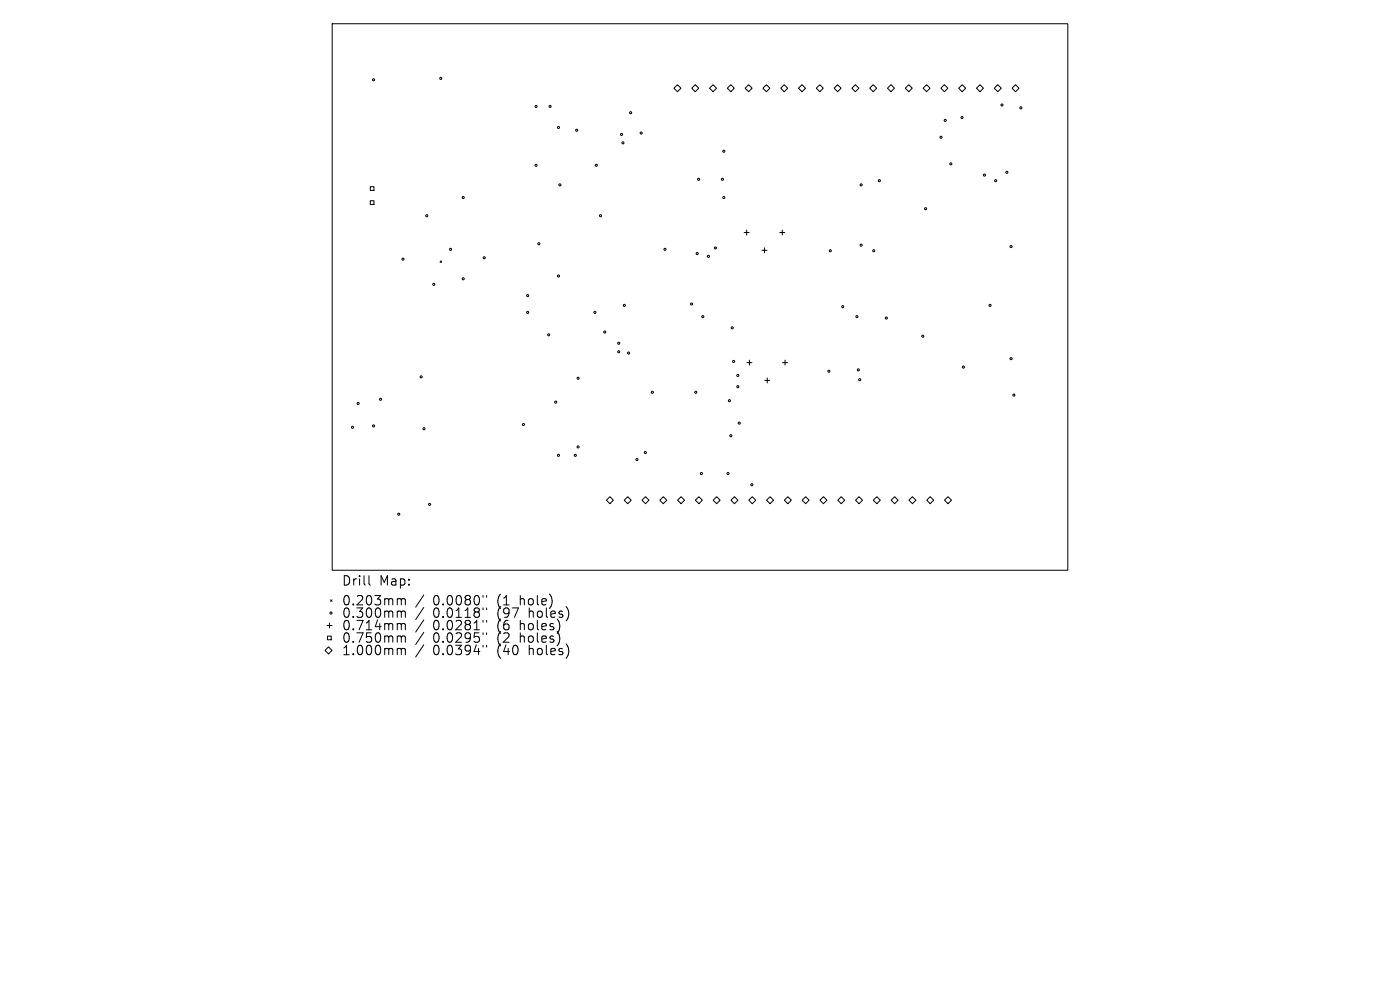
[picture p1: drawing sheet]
<svg xmlns="http://www.w3.org/2000/svg" width="297mm" height="210mm" viewBox="0 0 297 210" stroke-linecap="round" stroke-linejoin="round" font-family="sans-serif">
<defs><g id="words">
<g font-size="2.8">
<text x="72.4" y="124.5">Drill</text>
<text x="80.4" y="124.5">Map:</text>
<text x="72.4" y="128.7">0.203mm</text>
<text x="72.4" y="131.3">0.300mm</text>
<text x="91.9" y="128.7">0.0080&quot;</text>
<text x="91.9" y="131.3">0.0118&quot;</text>
<text x="105.6" y="128.7">(1</text>
<text x="105.6" y="131.3">(97</text>
<text x="110.6" y="128.7">hole)</text>
<text x="112.5" y="131.3">holes)</text>
<text x="72.4" y="134">0.714mm</text>
<text x="72.4" y="136.6">0.750mm</text>
<text x="91.9" y="134">0.0281&quot;</text>
<text x="91.9" y="136.6">0.0295&quot;</text>
<text x="105.6" y="134">(6</text>
<text x="105.6" y="136.6">(2</text>
<text x="110.6" y="134">holes)</text>
<text x="110.6" y="136.6">holes)</text>
<text x="72.4" y="139.3">1.000mm</text>
<text x="91.9" y="139.3">0.0394&quot;</text>
<text x="105.6" y="139.3">(40</text>
<text x="112.5" y="139.3">holes)</text>
</g>
</g></defs>
<g fill="none" stroke="#000" stroke-width=".21">
<path d="M70.5 5h156v116h-156zM143 18.7l.7-.7 .8 .7-.8 .8zM146.7 18.7l.8-.7 .7 .7-.7 .8zM151.3 18l.7 .7-.7 .8-.8-.8zM155 18l.8 .7-.8 .8-.7-.8zM158.8 18l.8 .7-.8 .8-.7-.8zM162.6 18l.7 .7-.7 .8-.8-.8zM165.6 18.7l.8-.7 .7 .7-.7 .8zM170.1 18l.8 .7-.8 .8-.7-.8zM173.2 18.7l.7-.7 .8 .7-.8 .8zM176.9 18.7l.8-.7 .7 .7-.7 .8zM181.5 18l.7 .7-.7 .8-.8-.8z"/>
<path d="M184.5 18.7l.7-.7 .8 .7-.8 .8zM188.3 18.7l.7-.7 .8 .7-.8 .8zM192 18.7l.8-.7 .7 .7-.7 .8zM196.6 18l.7 .7-.7 .8-.8-.8zM200.3 18l.8 .7-.8 .8-.7-.8zM204.1 18l.8 .7-.8 .8-.7-.8zM207.1 18.7l.8-.7 .7 .7-.7 .8zM210.9 18.7l.8-.7 .7 .7-.7 .8zM214.7 18.7l.7-.7 .8 .7-.8 .8zM78.5 39.6h.8v.8h-.8zM78.5 42.6h.8v.8h-.8zM93.4 55.4l.3 .3"/>
<path d="M93.7 55.4l-.3 .3M157.9 49.3h1M158.4 48.8v1.1M161.6 53.1h1.1M162.2 52.6v1M165.4 49.3h1.1M166 48.8v1.1M158.5 76.9h1M159 76.4v1.1M166 76.9h1.1M166.5 76.4v1.1M162.2 80.7h1.1"/>
<path d="M162.8 80.2v1M128.6 106.1l.8-.7 .7 .7-.7 .7zM133.2 105.4l.7 .7-.7 .7-.8-.7zM136.9 105.4l.8 .7-.8 .7-.7-.7zM140 106.1l.7-.7 .8 .7-.8 .7zM143.7 106.1l.8-.7 .7 .7-.7 .7zM147.5 106.1l.8-.7 .7 .7-.7 .7zM151.3 106.1l.7-.7 .8 .7-.8 .7zM155.8 105.4l.8 .7-.8 .7-.7-.7zM158.8 106.1l.8-.7 .7 .7-.7 .7zM162.6 106.1l.8-.7 .7 .7-.7 .7zM166.4 106.1l.7-.7 .8 .7-.8 .7z"/>
<path d="M170.2 106.1l.7-.7 .8 .7-.8 .7zM173.9 106.1l.8-.7 .7 .7-.7 .7zM178.5 105.4l.7 .7-.7 .7-.8-.7zM181.5 106.1l.7-.7 .8 .7-.8 .7zM185.3 106.1l.7-.7 .8 .7-.8 .7zM189 106.1l.8-.7 .7 .7-.7 .7zM193.6 105.4l.7 .7-.7 .7-.8-.7zM197.3 105.4l.8 .7-.8 .7-.7-.7zM201.1 105.4l.8 .7-.8 .7-.7-.7zM69.4 132.7h1M69.5 134.9h.8v.8h-.8zM69.7 137.2l.7 .8-.7 .7-.8-.7z"/>
<path d="M69.9 132.2v1M70.1 127.3l.3 .3M70.4 127.3l-.3 .3M78.3 122.1v1.7l.3 .3M84.6 127l.4 .1 .1 .2M84.6 129.6h.3l.2 .3M84.6 132.3h.3l.2 .3M84.6 134.9h.3l.2 .3M84.6 137.5l.4 .1 .1 .2M85.1 127.3l.3-.3 .5 .1 .1 1.2M85.1 127.3v1M85.1 129.9v1.1"/>
<path d="M85.1 132.6v1M85.1 135.2v1M85.1 137.8v1.1M85.1 129.9l.3-.3 .5 .1 .1 1.3M85.1 132.6l.3-.3 .5 .1 .1 1.2M85.1 135.2l.3-.3 .5 .1 .1 1.2M85.1 137.8l.3-.3 .5 .1 .1 1.3M89.9 126.2l-1.7 2.6M89.9 128.9l-1.7 2.5M89.9 131.5l-1.7 2.6M89.9 134.1l-1.7 2.6M89.9 136.8l-1.7 2.6"/>
<path d="M102.5 126.3v.4M102.5 129v.3M102.5 131.6v.4M102.5 134.2v.4M102.5 136.9v.4M103.2 126.3v.4M103.2 129v.3M103.2 131.6v.4M103.2 134.2v.4M103.2 136.9v.4"/>
<circle cx="79.2" cy="16.9" r=".22"/>
<circle cx="93.5" cy="16.6" r=".22"/>
<circle cx="113.7" cy="35.1" r=".22"/>
<circle cx="113.7" cy="22.6" r=".22"/>
<circle cx="116.7" cy="22.6" r=".22"/>
<circle cx="118.5" cy="27" r=".22"/>
<circle cx="118.8" cy="39.2" r=".22"/>
<circle cx="122.3" cy="27.6" r=".22"/>
<circle cx="126.5" cy="35.1" r=".22"/>
<circle cx="131.9" cy="28.5" r=".22"/>
<circle cx="132.2" cy="30.3" r=".22"/>
<circle cx="133.8" cy="23.9" r=".22"/>
<circle cx="136" cy="28.2" r=".22"/>
<circle cx="148.2" cy="38" r=".22"/>
<circle cx="153.3" cy="38" r=".22"/>
<circle cx="153.6" cy="32.1" r=".22"/>
<circle cx="182.7" cy="39.2" r=".22"/>
<circle cx="186.5" cy="38.3" r=".22"/>
<circle cx="199.6" cy="29.1" r=".22"/>
<circle cx="200.5" cy="25.5" r=".22"/>
<circle cx="201.7" cy="34.8" r=".22"/>
<circle cx="204.1" cy="24.9" r=".22"/>
<circle cx="208.8" cy="37.1" r=".22"/>
<circle cx="211.2" cy="38.3" r=".22"/>
<circle cx="212.6" cy="22.3" r=".22"/>
<circle cx="213.6" cy="36.5" r=".22"/>
<circle cx="216.6" cy="22.9" r=".22"/>
<circle cx="85.5" cy="55" r=".22"/>
<circle cx="90.5" cy="45.8" r=".22"/>
<circle cx="95.6" cy="52.9" r=".22"/>
<circle cx="98.3" cy="41.9" r=".22"/>
<circle cx="98.3" cy="59.1" r=".22"/>
<circle cx="102.7" cy="54.7" r=".22"/>
<circle cx="114.3" cy="51.7" r=".22"/>
<circle cx="118.5" cy="58.5" r=".22"/>
<circle cx="127.4" cy="45.8" r=".22"/>
<circle cx="141.1" cy="52.9" r=".22"/>
<circle cx="147.9" cy="53.8" r=".22"/>
<circle cx="150.3" cy="54.4" r=".22"/>
<circle cx="151.8" cy="52.6" r=".22"/>
<circle cx="153.6" cy="41.9" r=".22"/>
<circle cx="176.1" cy="53.2" r=".22"/>
<circle cx="182.7" cy="52" r=".22"/>
<circle cx="185.4" cy="53.2" r=".22"/>
<circle cx="196.4" cy="44.3" r=".22"/>
<circle cx="214.5" cy="52.3" r=".22"/>
<circle cx="89.3" cy="79.9" r=".22"/>
<circle cx="92" cy="60.3" r=".22"/>
<circle cx="111.9" cy="66.3" r=".22"/>
<circle cx="111.9" cy="62.7" r=".22"/>
<circle cx="116.4" cy="71" r=".22"/>
<circle cx="126.2" cy="66.3" r=".22"/>
<circle cx="128.3" cy="70.4" r=".22"/>
<circle cx="131.3" cy="74.6" r=".22"/>
<circle cx="131.3" cy="72.8" r=".22"/>
<circle cx="132.4" cy="64.8" r=".22"/>
<circle cx="133.3" cy="74.9" r=".22"/>
<circle cx="146.7" cy="64.5" r=".22"/>
<circle cx="149.1" cy="67.2" r=".22"/>
<circle cx="155.3" cy="69.5" r=".22"/>
<circle cx="155.6" cy="76.7" r=".22"/>
<circle cx="156.5" cy="79.6" r=".22"/>
<circle cx="175.8" cy="78.8" r=".22"/>
<circle cx="178.8" cy="65.1" r=".22"/>
<circle cx="181.8" cy="67.2" r=".22"/>
<circle cx="182.1" cy="78.5" r=".22"/>
<circle cx="188" cy="67.5" r=".22"/>
<circle cx="195.8" cy="71.3" r=".22"/>
<circle cx="204.4" cy="77.9" r=".22"/>
<circle cx="210" cy="64.8" r=".22"/>
<circle cx="214.5" cy="76.1" r=".22"/>
<circle cx="74.8" cy="90.6" r=".22"/>
<circle cx="76" cy="85.6" r=".22"/>
<circle cx="79.2" cy="90.3" r=".22"/>
<circle cx="80.7" cy="84.7" r=".22"/>
<circle cx="89.9" cy="90.9" r=".22"/>
<circle cx="111" cy="90.1" r=".22"/>
<circle cx="117.9" cy="85.3" r=".22"/>
<circle cx="118.5" cy="96.6" r=".22"/>
<circle cx="122" cy="96.6" r=".22"/>
<circle cx="122.6" cy="80.2" r=".22"/>
<circle cx="122.6" cy="94.8" r=".22"/>
<circle cx="135.1" cy="97.5" r=".22"/>
<circle cx="136.9" cy="96" r=".22"/>
<circle cx="138.4" cy="83.2" r=".22"/>
<circle cx="147.6" cy="83.2" r=".22"/>
<circle cx="154.7" cy="85" r=".22"/>
<circle cx="155" cy="92.4" r=".22"/>
<circle cx="156.5" cy="82" r=".22"/>
<circle cx="156.8" cy="89.8" r=".22"/>
<circle cx="182.4" cy="80.5" r=".22"/>
<circle cx="215.1" cy="83.8" r=".22"/>
<circle cx="84.6" cy="109.1" r=".22"/>
<circle cx="91.1" cy="107" r=".22"/>
<circle cx="148.8" cy="100.5" r=".22"/>
<circle cx="154.4" cy="100.5" r=".22"/>
<circle cx="159.5" cy="102.8" r=".22"/>
<circle cx="70.2" cy="130" r=".22"/>
</g>
<use href="#words"/>
</svg>
